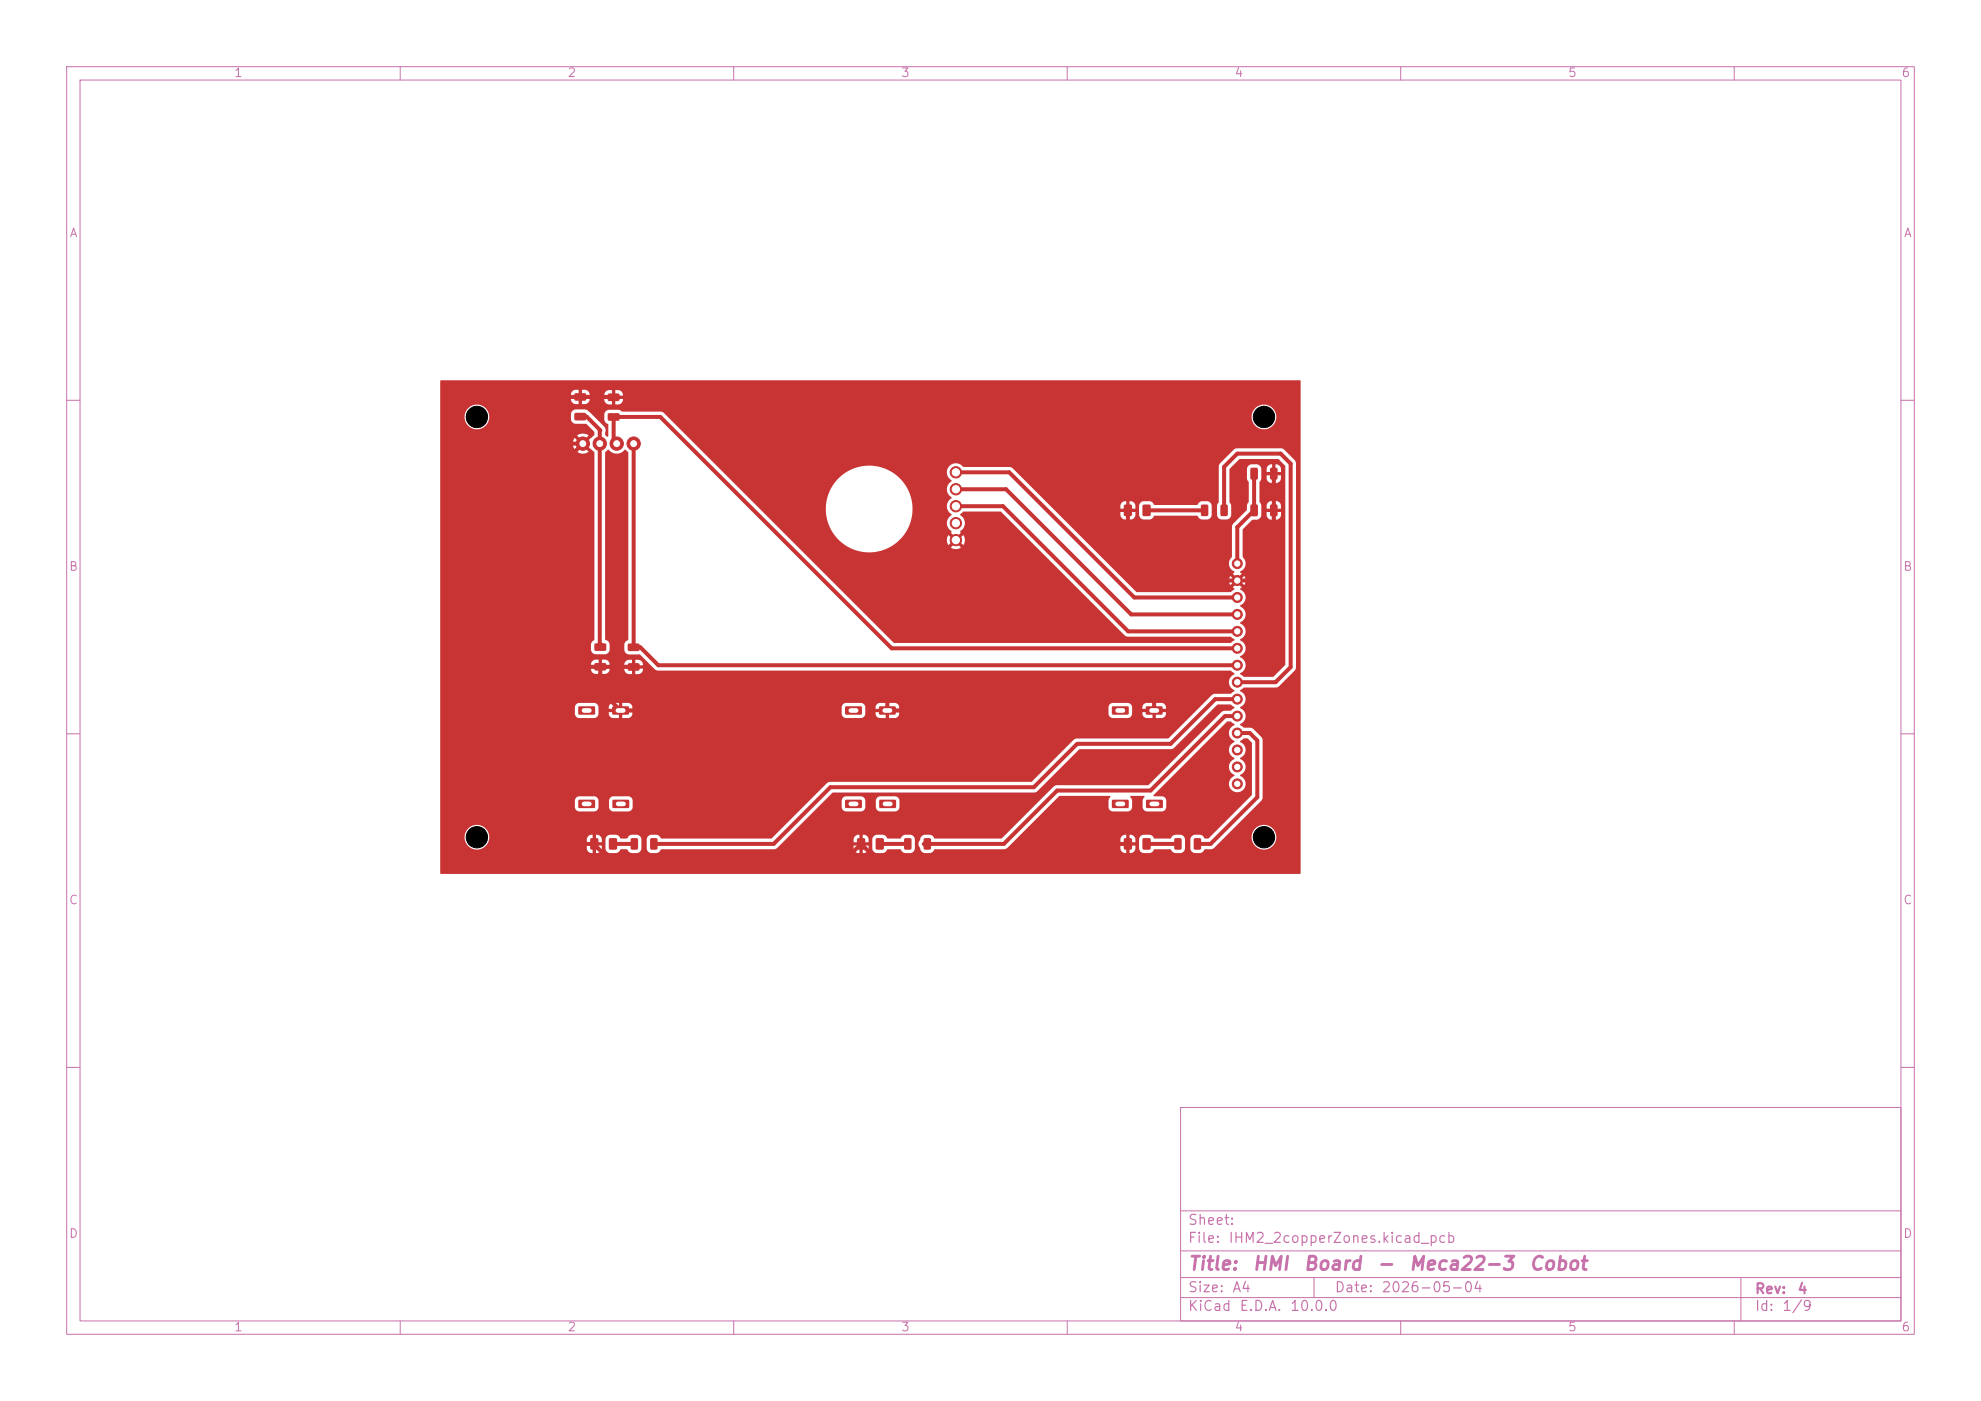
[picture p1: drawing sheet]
<svg xmlns="http://www.w3.org/2000/svg" width="297mm" height="210mm" viewBox="0 0 297 210" stroke-linecap="round" stroke-linejoin="round" font-family="sans-serif">
<defs><g id="words">
<g font-size="2" fill="#c872ab">
<text x="178" y="190.9">Title:</text>
<text x="187.7" y="190.9">HMI</text>
<text x="195.3" y="190.9">Board</text>
<text x="206.3" y="190.9">-</text>
<text x="211.1" y="190.9">Meca22-3</text>
<text x="229.1" y="190.9">Cobot</text>
</g>
<g font-size="1.5" fill="#c872ab">
<text x="178" y="184">Sheet:</text>
<text x="178" y="186.7">File:</text>
<text x="184.1" y="186.7">IHM2_2copperZones.kicad_pcb</text>
<text x="178" y="196.9">KiCad</text>
<text x="178" y="194.1">Size:</text>
<text x="184.7" y="194.1">A4</text>
<text x="185.7" y="196.9">E.D.A.</text>
<text x="193.3" y="196.9">10.0.0</text>
<text x="200" y="194.1">Date:</text>
<text x="207" y="194.1">2026-05-04</text>
<text x="263" y="194.3">Rev:</text>
<text x="263" y="196.9">Id:</text>
<text x="267.1" y="196.9">1/9</text>
<text x="269.4" y="194.3">4</text>
</g>
<g font-size="1.3" fill="#c872ab">
<text x="35" y="11.9">1</text>
<text x="85" y="11.9">2</text>
<text x="135" y="11.9">3</text>
<text x="185" y="11.9">4</text>
<text x="235" y="11.9">5</text>
<text x="285" y="11.9">6</text>
<text x="10.3" y="35.9">A</text>
<text x="285.4" y="35.9">A</text>
<text x="10.3" y="85.9">B</text>
<text x="285.3" y="85.9">B</text>
<text x="10.3" y="135.9">C</text>
<text x="285.3" y="135.9">C</text>
<text x="10.3" y="185.9">D</text>
<text x="285.3" y="185.9">D</text>
<text x="35" y="199.9">1</text>
<text x="85" y="199.9">2</text>
<text x="135" y="199.9">3</text>
<text x="185" y="199.9">4</text>
<text x="235" y="199.9">5</text>
<text x="285" y="199.9">6</text>
</g>
</g></defs>
<g fill="none" stroke="#c872ab" stroke-width=".15">
<path d="M10 10h277v190h-277zM12 12h273v186h-273zM60 10v2M110 10v2M160 10v2M210 10v2M260 10v2M10 60h2M285 60h2M10 110h2M285 110h2M10 160h2"/>
<path d="M177 166h108v32h-108zM285 160h2M60 198v2M110 198v2M160 198v2M177 194.5h108M177 191.5h108M177 187.5h108M177 181.5h108M197 191.5v3M210 198v2M260 198v2"/>
<path d="M261 191.5v6.5"/>
</g>
<g fill="#c83434">
<path d="M168.5 125.7l1-.1 .2 .2v1.3l-.1 .3h-.9l-.2-.2z"/>
<path d="M171.3 125.7l1-.1 .2 .2v1.3l-.1 .3h-.9l-.2-.2z"/>
</g>
<g fill="#c83434" stroke="#c83434" stroke-width=".15">
<circle cx="87.4" cy="66.5" r="1"/>
<circle cx="89.9" cy="66.5" r="1"/>
<circle cx="92.5" cy="66.5" r="1"/>
<circle cx="95" cy="66.5" r="1"/>
</g>
<g fill="#c83434">
<path d="M86.7 105.9h2.4l.1 .2v.9l-.2 .1h-2.2l-.1-.2z"/>
<path d="M91.8 105.9h2.4l.1 .2v.9l-.2 .1h-2.2l-.1-.2z"/>
<path d="M86.7 119.9h2.4l.1 .2v.9l-.2 .1h-2.2l-.1-.2z"/>
<path d="M91.9 119.9h2.3l.1 .2v.9l-.1 .1h-2.3l-.1-.2z"/>
<path d="M183 75.7l.8-.1 .3 .2v1.3l-.2 .3h-.7l-.2-.2z"/>
<path d="M180.1 75.7l.8-.1 .2 .2 .1 1.3-.2 .3h-.7l-.2-.2z"/>
<path d="M97.5 125.7l.8-.1 .3 .2v1.3l-.2 .3h-.7l-.2-.2z"/>
<path d="M94.6 125.7l.8-.1 .2 .2 .1 1.3-.2 .3h-.7l-.2-.2z"/>
<path d="M179 125.7l.8-.1 .3 .2v1.3l-.2 .3h-.7l-.2-.2z"/>
<path d="M176.1 125.7l.8-.1 .2 .2 .1 1.3-.2 .3h-.7l-.2-.2z"/>
<path d="M168.5 75.7l1-.1 .2 .2v1.3l-.1 .3h-.9l-.2-.2z"/>
<path d="M171.3 75.7l1-.1 .2 .2v1.3l-.1 .3h-.9l-.2-.2z"/>
<path d="M88.5 125.7l1-.1 .2 .2v1.3l-.1 .3h-.9l-.2-.2z"/>
<path d="M91.3 125.7l1-.1 .2 .2v1.3l-.1 .3h-.9l-.2-.2z"/>
<path d="M187.5 75.7l.9-.1 .2 .2v1.4l-.2 .2h-.7l-.2-.2z"/>
<path d="M190.5 75.7l.8-.1 .2 .2v1.4l-.1 .2h-.8l-.2-.2z"/>
</g>
<g fill="#c83434" stroke="#c83434" stroke-width=".15">
<circle cx="185.5" cy="84.5" r=".75"/>
<circle cx="185.5" cy="87" r=".75"/>
<circle cx="185.5" cy="89.6" r=".75"/>
<circle cx="185.5" cy="92.1" r=".75"/>
<circle cx="185.5" cy="94.6" r=".75"/>
<circle cx="185.5" cy="97.2" r=".75"/>
<circle cx="185.5" cy="99.7" r=".75"/>
<circle cx="185.5" cy="102.3" r=".75"/>
<circle cx="185.5" cy="104.8" r=".75"/>
<circle cx="185.5" cy="107.3" r=".75"/>
<circle cx="185.5" cy="109.9" r=".75"/>
<circle cx="185.5" cy="112.4" r=".75"/>
<circle cx="185.5" cy="115" r=".75"/>
<circle cx="185.5" cy="117.5" r=".75"/>
<circle cx="143.3" cy="70.8" r=".85"/>
<circle cx="143.3" cy="73.3" r=".85"/>
<circle cx="143.3" cy="75.9" r=".85"/>
<circle cx="143.3" cy="78.4" r=".85"/>
<circle cx="143.3" cy="81" r=".85"/>
</g>
<g fill="#c83434">
<path d="M138.5 125.7l.8-.1 .3 .2v1.3l-.2 .3h-.7l-.2-.2z"/>
<path d="M135.6 125.7l.8-.1 .2 .2 .1 1.3-.2 .3h-.7l-.2-.2z"/>
<path d="M166.7 105.9h2.4l.1 .2v.9l-.2 .1h-2.2l-.1-.2z"/>
<path d="M171.8 105.9h2.4l.1 .2v.9l-.2 .1h-2.2l-.1-.2z"/>
<path d="M166.7 119.9h2.4l.1 .2v.9l-.2 .1h-2.2l-.1-.2z"/>
<path d="M171.9 119.9h2.3l.2 .2-.1 .9-.1 .1h-2.3l-.1-.2z"/>
<path d="M187.5 70.2l.9-.1 .2 .2v1.4l-.2 .2h-.7l-.2-.2z"/>
<path d="M190.5 70.2l.8-.1 .2 .2v1.4l-.1 .2h-.8l-.2-.2z"/>
<path d="M94.2 96.5h1.5l.2 .2v.7l-.3 .2h-1.3l-.2-.2z"/>
<path d="M94.2 99.5l1.5-.1 .2 .3v.7l-.3 .2-1.3-.1-.2-.2z"/>
<path d="M91.2 62l1.5-.1 .2 .3v.7l-.2 .2h-1.4l-.2-.3z"/>
<path d="M91.2 59h1.5l.2 .2v.8l-.2 .1h-1.4l-.2-.2z"/>
<path d="M89.2 96.5l1.5-.1 .2 .3v.7l-.3 .2h-1.3l-.2-.3z"/>
<path d="M89.2 99.4h1.5l.2 .2v.8l-.3 .1h-1.3l-.2-.2z"/>
<path d="M128.5 125.7l1-.1 .2 .2v1.3l-.1 .3h-.9l-.2-.2z"/>
<path d="M131.3 125.7l1-.1 .2 .2v1.3l-.1 .3h-.9l-.2-.2z"/>
<path d="M126.7 105.9h2.4l.1 .2v.9l-.2 .1h-2.2l-.1-.2z"/>
<path d="M131.8 105.9h2.4l.1 .2v.9l-.2 .1h-2.2l-.1-.2z"/>
<path d="M126.7 119.9h2.4l.1 .2v.9l-.2 .1h-2.2l-.1-.2z"/>
<path d="M131.9 119.9h2.3l.1 .2v.9l-.1 .1h-2.3l-.1-.2z"/>
<path d="M86.2 61.9h1.5l.2 .2v.8l-.2 .1h-1.4l-.2-.2z"/>
<path d="M86.2 59l1.5-.1 .2 .3v.7l-.2 .2h-1.4l-.2-.3z"/>
</g>
<g fill="none" stroke="#c83434" stroke-width=".6">
<path d="M92 59.6l-7-.1-1.5 1.5v4.5l1 1h2.9l-3.9 3.9v54.1l2 2h3.6l2.9 3h34.1l3-3M87 62.5h.9l2.1 2-.1 .1v31.8l.6 .6M92.5 66.5l-.5-.5v-3.5h7l34.7 34.7h51.8M95 66.5v30.5h1l2.7 2.7h86.8l-.3 .3M143.3 70.8h8l18.8 18.8h15.4M143.3 73.3h7.5l18.8 18.8h15.9M143.3 75.9h7.1l18.7 18.7h16.4M171.9 76.5h8.7M183.5 76.5v-6.5l2-2h6.5l1.5 1.5v30.5l-2.3 2.3h-5.7M188 71v5.5l-2.5 2.5v5.5M191 71v14l-2 2h-12l-7.9-7.9v-2.6M90 100v3.5l3 3h5l4-4h29.5l1.5 1.5v2.5h4.5l4-4h29.5l2 2v2"/>
<path d="M95 100h-11.5M185.5 104.8h-3.3l-6.7 6.7h-14l-6.5 6.5h-30.5l-8.5 8.5h-18M185.5 107.3h-1.8l-11.2 11.2h-14l-8 8h-11.5M185.5 109.9h1.9l1.1 1.1v8.5l-7 7h-2M91.9 126.5h3.2M129 126.5h.1M129.1 126.5l3 3h18.9l3-3h15.1M131.9 126.5h4.2M138.5 126.5l.1 .1M171.9 126.5h4.7"/>
</g>
<path d="M66 57.1l128.9-.1 .1 .1-.1 73.9h-128.8l-.1-5.6h3.6a1.85 1.85 0 0 0 2.7 1.8h15.7l.1 .4 .3 .2 1 .1a.83 .83 0 0 0 .8-1.1h-.8v1.1h-.6v-1.1h-.8v.4h-15.7a1.84 1.84 0 0 0 1-1.4h14.7v.4h2.2v-.4h.6v1.4a.74 .74 0 0 0 .7 .7l1.1-.1 .5-.5h.9l.3 .4a1.4 1.4 0 0 0 1.2 .2 .74 .74 0 0 0 .7-.7l-.1-1.6-.2-.3-.4-.2a1.4 1.4 0 0 0-1.2 .2l-.3 .4h-1a.85 .85 0 0 0-.7-.6l-1.1 .1-.3 .2-.1 .4h-.6a.76 .76 0 0 0-.8-.7v1.1h-.6v-1.1l-.5 .2-.3 .5h-14.7a1.85 1.85 0 0 0-1.6-2.1 1.85 1.85 0 0 0-2.1 1.7h-3.6v-5.4h20.2v1a.68 .68 0 0 0 .6 .6h2.5l.3-.2 .1-.3v-1.1h1.6v1a.68 .68 0 0 0 .6 .6h2.5l.3-.2 .1-.3 .1-1.1a.68 .68 0 0 0-.7-.6h-2.3l-.4 .2-.2 .4h-1.6l-.1-.4-.4-.2h-2.4a.68 .68 0 0 0-.6 .6h-20.2v-14h20.2v1a.68 .68 0 0 0 .6 .6h2.5l.3-.2 .1-.3v-1.1h1.6v.2h1.1l-.1 .3 .1 .3h-1.1a.72 .72 0 0 0 .6 .8h.9v-.8h.5v.8h1.1l.4-.4v-.4h-1.1l.1-.3-.1-.3h1.1v-.2h31.4v1a.68 .68 0 0 0 .6 .6h2.4a.69 .69 0 0 0 .5-.6v-1h1.6v.2h1.1l-.1 .3 .1 .3h-1.1v.4l.4 .4h1.1v-.8h.5v.8h.9a.72 .72 0 0 0 .6-.8h-1.1l.1-.3-.1-.3h1.1v-.2h31.4v1.1l.1 .3 .3 .2h2.5a.68 .68 0 0 0 .6-.6v-1h1.6v.2h1.1l-.1 .3 .1 .3h-1.1v.4l.4 .4h1.1v-.8h.5v.8h.9a.72 .72 0 0 0 .6-.8h-1.1l.1-.3-.1-.3h1.1l-.1-.6-.5-.2h-.9v.7h-.5v-.7h-1.1l-.3 .2-.1 .4h-1.6a.68 .68 0 0 0-.6-.6h-2.3l-.5 .2-.1 .4h-31.4l-.1-.4-.3-.2h-1.1v.7h-.5v-.7h-.9l-.5 .2-.1 .4h-1.6a.68 .68 0 0 0-.6-.6h-2.3l-.5 .2-.1 .4h-31.4l-.1-.4-.3-.2h-1.1v.7h-.5v-.7h-.9l-.5 .2-.1 .4h-1.6a.68 .68 0 0 0-.6-.6h-2.3a.69 .69 0 0 0-.6 .6h-20.2v-5.7h22.6l.2 .4 .5 .3h1.5l.4-.3 .2-.3h2.2a.85 .85 0 0 0 1.1 .7h1a.75 .75 0 0 0 .7-.9h-1.2v.9h-.5v-.9h-1.1v.2h-2.2v-.2h-1.1v.8h-.6v-.8h-1.1v.1h-22.6v-.7h22.6v.1l5-.1v.1h2.8a.83 .83 0 0 0-1.2-.8v.8h-.5v-.8l-.7 .1-.2 .2-.2 .4h-2.2a.74 .74 0 0 0-.7-.7h-.4v.8h-.6v-.8a.85 .85 0 0 0-1.1 .7h-22.6v-37.2h3.6v.2a1.85 1.85 0 0 0 2.2 1.7 1.85 1.85 0 0 0 1.5-2.2h12.3v.7a.74 .74 0 0 0 .7 .7h1.6l1.2 1.3v.4l-1.3 1.2-.1-.2-.2-.1 .7-.8a1.48 1.48 0 0 0-1.7 0l.8 .8h-.2l-.2 .3-.7-.8-.1 .1a1.49 1.49 0 0 0 .1 1.7l.7-.8 .2 .3h.2l-.8 .8 .1 .1a1.49 1.49 0 0 0 1.6-.1l-.7-.8 .2-.1 .1-.2 1.3 1.2v28.1l-.4 .5-.1 1 .2 .4 .2 .2 1.7 .1 .4-.2 .3-.5-.1-1-.6-.6v-28l.4-.4h.2a1.58 1.58 0 0 0 2.5 0l.4 .4v28.1l-.5 .5-.1 1a.74 .74 0 0 0 .7 .7h1.6l2.3 2.2 .4 .2h85.9l.6 .5a1.33 1.33 0 0 0-.9 1.2 1.33 1.33 0 0 0 .9 1.3v.1l-.6 .4h-2.4l-.4 .2-6.6 6.5h-13.7l-.3 .1-6.5 6.4h-30.2l-.4 .2-8.4 8.3h-16.5a.85 .85 0 0 0-.7-.6 1.4 1.4 0 0 0-1.2 .2l-.2 .4v1.6a.75 .75 0 0 0 .7 .6l1-.1 .5-.5 28.8-.1a.76 .76 0 0 0 .8 .7h.7a.84 .84 0 0 0 .7-1.1h-.8v1.1h-.6v-1.1h-.8v.4h-11.6l1.4-1.4h10.2v.4h2.2v-.4h.6v1.5l.1 .3 .3 .2 1.2 .1 .3-.2 .4-.4h1.9l.3 .4a1.4 1.4 0 0 0 1.2 .2 .74 .74 0 0 0 .7-.7l-.1-1.6-.2-.3-.4-.2a1.4 1.4 0 0 0-1.2 .2l-.3 .4h-2a.85 .85 0 0 0-.7-.6l-1.1 .1-.3 .2-.1 .4h-.6l-.3-.5-.5-.2v1.1h-.6v-1.1a.76 .76 0 0 0-.8 .7h-10.2l5.8-5.8h2.6v1.1l.1 .3 .3 .2h2.5a.7 .7 0 0 0 .6-.6v-1h1.6v1.1l.2 .3 .2 .2h2.5a.68 .68 0 0 0 .7-.6l-.1-1.2-.2-.3-.3-.1h-2.4l-.4 .2-.2 .4h-1.6a.68 .68 0 0 0-.6-.6h-2.3l-.5 .2-.1 .4h-2.6l1.3-1.2h30.3l.3-.2 6.4-6.3h13.8l.3-.2 6.5-6.5h2l.6 .4v.1l-.6 .4h-.9l-.5 .2-11 11h-13.8l-.3 .2-7.9 7.8h-10a.85 .85 0 0 0-.7-.6 1.4 1.4 0 0 0-1.2 .2l-.2 .3-.1 .3a.9 .9 0 0 0 .1 1.3l.2 .5a1.4 1.4 0 0 0 1.2 .2 .95 .95 0 0 0 .7-.6h10.5l.3-.1h17.1a.76 .76 0 0 0 .9 .7h.6a.84 .84 0 0 0 .7-1.1h-.9v1.1h-.4v-1.1h-.9v.4h-17.1l1.4-1.4h15.7v.4h2.2v-.4h.6v1.5l.1 .3 .3 .2 1.2 .1 .3-.2 .4-.4h2.4l.3 .4a1.4 1.4 0 0 0 1.2 .2 .74 .74 0 0 0 .7-.7l-.1-1.6-.2-.3-.4-.2a1.4 1.4 0 0 0-1.2 .2l-.3 .4h-2.5a.85 .85 0 0 0-.7-.6l-1.1 .1-.3 .2-.1 .4h-.6l-.3-.5-.6-.2v1.1h-.4v-1.1a.76 .76 0 0 0-.9 .7h-15.7l6.6-6.5h7.5l.1 .1-.3 .5v1.1a.68 .68 0 0 0 .6 .6h2.3l.4-.1 .2-.5v-1.1l-.3-.4 .2-.2h1.9l.1 .1-.3 .5v1.1a.68 .68 0 0 0 .6 .6h2.5l.3-.2 .1-.3 .1-1.1a.68 .68 0 0 0-.7-.6h-1.1l-.2-.2 11.1-11h.5l.6 .3v.2a1.29 1.29 0 0 0-.9 1.2 1.29 1.29 0 0 0 .9 1.2v.1a1.29 1.29 0 0 0-.9 1.2 1.29 1.29 0 0 0 .9 1.2v.2a1.29 1.29 0 0 0-.9 1.2 1.29 1.29 0 0 0 .9 1.2v.1a1.27 1.27 0 0 0-.6 2 1.27 1.27 0 0 0 2-.1 1.27 1.27 0 0 0-.6-1.9v-.1a1.29 1.29 0 0 0 .9-1.2 1.29 1.29 0 0 0-.9-1.2v-.2a1.29 1.29 0 0 0 .9-1.2 1.29 1.29 0 0 0-.9-1.2v-.1l.6-.4h.5l.7 .7v7.8l-6.5 6.5h-.6a.85 .85 0 0 0-.7-.6 1.4 1.4 0 0 0-1.2 .2l-.2 .4v1.6l.2 .4 .5 .2 1-.1 .4-.5 1.3-.1 1.9-1.8h3.8a1.85 1.85 0 0 0 2.6 1.8 1.85 1.85 0 0 0 .5-3.1 1.85 1.85 0 0 0-3 1l-.1 .3h-3.8l5.3-5.4 .2-.4v-8.8l-.2-.3-1.3-1.3-1.3-.1-.6-.5a1.33 1.33 0 0 0 .9-1.2 1.33 1.33 0 0 0-.9-1.3v-.1a1.29 1.29 0 0 0 .9-1.2 1.29 1.29 0 0 0-.9-1.2v-.1l.6-.4 5-.1 .3-.1 2.3-2.4 .2-.3v-30.8l-.2-.4-1.6-1.6-.4-.2h-6.7l-.4 .2-2.1 2.1-.1 .2-.1 5.6-.2 .4v1.5a.74 .74 0 0 0 .7 .7l1-.1 .2-.2 .2-.3v-1.6l-.3-.4v-4.9l1.5-1.6h5.8l1.1 1v29.8l-1.8 1.9h-4.4l-.5-.4-.1-.2a1.29 1.29 0 0 0 .9-1.2 1.29 1.29 0 0 0-.9-1.2v-.1a1.29 1.29 0 0 0 .9-1.2 1.29 1.29 0 0 0-.9-1.2v-.2a1.29 1.29 0 0 0 .9-1.2 1.29 1.29 0 0 0-.9-1.2v-.1a1.29 1.29 0 0 0 .9-1.2 1.29 1.29 0 0 0-.9-1.2v-.1a1.29 1.29 0 0 0 .9-1.2 1.29 1.29 0 0 0-.9-1.2v-.2l.3-.1-.7-.7 .2-.1 .2-.2 .6 .6a1.24 1.24 0 0 0 0-1.4l-.6 .7-.2-.3-.2-.1 .7-.6-.3-.2v-.1a1.32 1.32 0 0 0 .4-2.2v-4.2l1.4-1.4h.8l.3-.2 .3-.5h.8l.2 .4 .2 .2 .9 .1a.83 .83 0 0 0 .8-1.2h-.8v1.2h-.5v-1.2h-.8v.5h-.8v-1.4h.8v.5h2.1a.85 .85 0 0 0-.7-1.2h-.1v1.2h-.5v-1.2a.75 .75 0 0 0-.8 .7h-.8l-.3-.6v-3l.3-.5h.8l.2 .4 .2 .2 .9 .1a.83 .83 0 0 0 .8-1.1h-.8v1.1h-.5v-1.1h-.8v.4h-.8v-1.4h.8v.4h2.1a.85 .85 0 0 0-.8-1.1v1.1h-.5v-1.1l-.5 .2-.3 .5h-.8a.74 .74 0 0 0-.7-.7h-.8a.74 .74 0 0 0-.7 .7l.1 1.5 .2 .5v2.9l-.2 .5-.1 .8-2 2-.2 .3v4.7a1.28 1.28 0 0 0 .4 2.2v.1l-.3 .2 .7 .6-.2 .1-.2 .3-.6-.7a1.24 1.24 0 0 0 0 1.4l.6-.6 .2 .2 .2 .1-.7 .7 .3 .1v.2l-.6 .4-14.1-.1-11.6-11.5h9.2a.76 .76 0 0 0 .9 .7h.6a.74 .74 0 0 0 .7-.7v-.5h-.9v1.2h-.4v-1.2h-.9v.5h-9.2l-1.3-1.4h10.5v.5h2.2v-.5h.6v1.4a.74 .74 0 0 0 .7 .7l1.1-.1 .5-.5 6.5 .1a.73 .73 0 0 0 .6 .5h.9l.4-.3 .2-.4v-1.4a.74 .74 0 0 0-.7-.7 1.4 1.4 0 0 0-1.2 .2l-.3 .4h-6.5a.85 .85 0 0 0-.7-.6l-1.1 .1-.3 .2-.1 .4h-.6a.76 .76 0 0 0-.9-.7v1.2h-.4v-1.2l-.6 .2-.3 .5h-10.5l-5.8-5.7-.3-.1h-7a1.38 1.38 0 0 0-2.2 0 1.38 1.38 0 0 0 .5 2.1 1.48 1.48 0 0 0 0 2.5 1.48 1.48 0 0 0 0 2.6 1.48 1.48 0 0 0 0 2.5l-.2 .1 .6 .6-.3 .4-.6-.5a1.34 1.34 0 0 0 0 1.4l.6-.6 .3 .4-.5 .6a1.34 1.34 0 0 0 1.5 0l-.6-.6 .3-.4 .7 .6a1.34 1.34 0 0 0-.1-1.5l-.6 .6-.3-.4 .5-.6a.21 .21 0 0 1 0-.2 .21 .21 0 0 1 .2-.1 1.46 1.46 0 0 0-.3-2.4l.6-.4h5.6l18.7 18.6 .3 .1h15.4l.5 .4 .1 .2-.6 .4h-50.5l-20.3-20.4h10.1a6.5 6.5 0 0 0 9.4 6.1 6.5 6.5 0 0 0 .9-11.1 6.5 6.5 0 0 0-10.3 4.5v.5h-10.1l-13.7-13.6h87.6a1.85 1.85 0 0 0 2.6 1.8 1.85 1.85 0 0 0 .5-3.1 1.85 1.85 0 0 0-3 1l-.1 .3h-87.6a1.31 1.31 0 0 0-.9-.7h-5.8l-.5-.3h-1.5a.74 .74 0 0 0-.7 .7l.1 1 .5 .5-.1 1.9-.4-.3v-.4a.79 .79 0 0 0-.2-.9l-2.5-2.5h-1.7a.74 .74 0 0 0-.7 .7h-12.3v-.2a1.85 1.85 0 0 0-2-1.2 1.85 1.85 0 0 0-1.7 1.7h-3.6v-2.5h19.6l.3 .5 .4 .2h1.5l.4-.3 .2-.4h2.2a.74 .74 0 0 0 .7 .7h1.5a.75 .75 0 0 0 .6-.8h-1.1v.8h-.6v-.8h-1.1v.1h-2.2v-.2h-1.1v.9h-.6v-.9h-1.1v.2h-19.6v-.8h19.6v.2l5-.1v.1h2.8a.75 .75 0 0 0-.7-.8h-.4v.8h-.6v-.8a.85 .85 0 0 0-1.1 .7l-2.2-.1a.85 .85 0 0 0-1.1-.7v.9h-.6v-.9l-.7 .1-.2 .2-.2 .4h-19.6z" fill="#c83434"/>
<g fill="#fff" stroke="#fff" stroke-width=".15">
<circle cx="87.4" cy="66.5" r=".44"/>
<circle cx="89.9" cy="66.5" r=".44"/>
<circle cx="92.5" cy="66.5" r=".44"/>
<circle cx="95" cy="66.5" r=".44"/>
<circle cx="185.5" cy="84.5" r=".4"/>
<circle cx="185.5" cy="87" r=".4"/>
<circle cx="185.5" cy="89.6" r=".4"/>
<circle cx="185.5" cy="92.1" r=".4"/>
<circle cx="185.5" cy="94.6" r=".4"/>
<circle cx="185.5" cy="97.2" r=".4"/>
<circle cx="185.5" cy="99.7" r=".4"/>
<circle cx="185.5" cy="102.3" r=".4"/>
<circle cx="185.5" cy="104.8" r=".4"/>
<circle cx="185.5" cy="107.3" r=".4"/>
<circle cx="185.5" cy="109.9" r=".4"/>
<circle cx="185.5" cy="112.4" r=".4"/>
<circle cx="185.5" cy="115" r=".4"/>
<circle cx="185.5" cy="117.5" r=".4"/>
<circle cx="143.3" cy="70.8" r=".55"/>
<circle cx="143.3" cy="73.3" r=".55"/>
<circle cx="143.3" cy="75.9" r=".55"/>
<circle cx="143.3" cy="78.4" r=".55"/>
<circle cx="143.3" cy="81" r=".55"/>
</g>
<g fill="#000" stroke="#000" stroke-width=".15">
<circle cx="71.5" cy="62.5" r="1.6"/>
<circle cx="189.5" cy="62.5" r="1.6"/>
<circle cx="71.5" cy="125.5" r="1.6"/>
<circle cx="189.5" cy="125.5" r="1.6"/>
</g>
<path d="M87.6 106.5h.8M92.6 106.5h.8M127.6 106.5h.8M132.6 106.5h.8M167.6 106.5h.8M172.6 106.5h.8M87.6 120.5h.8M92.7 120.5h.8M127.6 120.5h.8M132.7 120.5h.8M167.6 120.5h.8M172.7 120.5h.8" fill="none" stroke="#fff" stroke-width=".7"/>
<use href="#words"/>
</svg>
